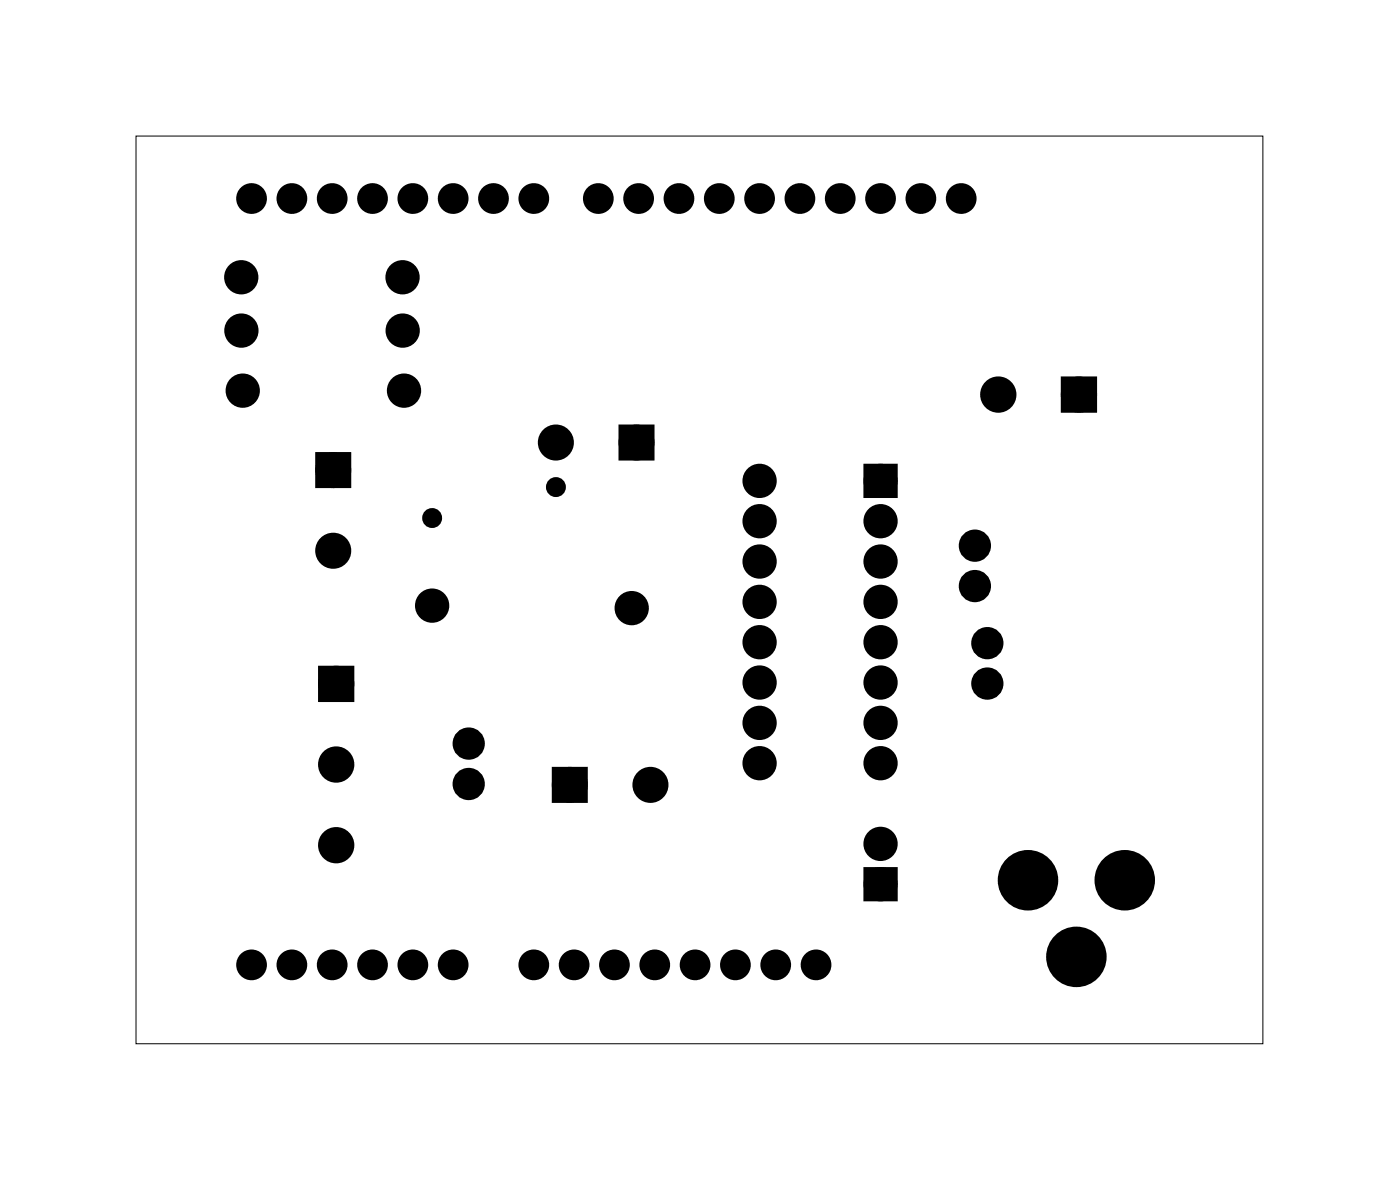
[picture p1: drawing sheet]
<svg xmlns="http://www.w3.org/2000/svg" width="88mm" height="74mm" viewBox="0 0 88 74" stroke-linecap="round" stroke-linejoin="round" font-family="sans-serif">
<path d="M8.6 8.6h71v57.1h-71z" fill="none" stroke="#000" stroke-width=".06"/>
<g fill="#000">
<circle cx="15.2" cy="17.5" r=".7"/>
<circle cx="15.8" cy="12.5" r=".66"/>
<circle cx="18.4" cy="12.5" r=".66"/>
<circle cx="20.9" cy="12.5" r=".66"/>
<circle cx="23.5" cy="12.5" r=".66"/>
<circle cx="25.4" cy="17.5" r=".7"/>
<circle cx="26" cy="12.5" r=".66"/>
<circle cx="28.5" cy="12.5" r=".66"/>
<circle cx="31.1" cy="12.5" r=".66"/>
<circle cx="33.6" cy="12.5" r=".66"/>
<circle cx="37.7" cy="12.5" r=".66"/>
<circle cx="40.2" cy="12.5" r=".66"/>
<circle cx="42.8" cy="12.5" r=".66"/>
<circle cx="45.3" cy="12.5" r=".66"/>
<circle cx="47.9" cy="12.5" r=".66"/>
<circle cx="50.4" cy="12.5" r=".66"/>
<circle cx="52.9" cy="12.5" r=".66"/>
<circle cx="55.5" cy="12.5" r=".66"/>
<circle cx="58" cy="12.5" r=".66"/>
<circle cx="60.6" cy="12.5" r=".66"/>
<circle cx="15.2" cy="20.8" r=".7"/>
<circle cx="15.3" cy="24.6" r=".7"/>
<circle cx="21" cy="29.6" r=".75"/>
<circle cx="21" cy="34.7" r=".75"/>
<circle cx="25.4" cy="20.8" r=".7"/>
<circle cx="25.5" cy="24.6" r=".7"/>
<circle cx="27.2" cy="38.1" r=".7"/>
<circle cx="27.2" cy="32.6" r=".35"/>
<circle cx="35" cy="27.9" r=".75"/>
<circle cx="35" cy="30.7" r=".35"/>
<circle cx="39.8" cy="38.3" r=".7"/>
<circle cx="40.1" cy="27.9" r=".75"/>
<circle cx="47.9" cy="37.9" r=".7"/>
<circle cx="47.9" cy="30.3" r=".7"/>
<circle cx="47.9" cy="32.8" r=".7"/>
<circle cx="47.9" cy="35.4" r=".7"/>
<circle cx="55.5" cy="37.9" r=".7"/>
<circle cx="55.5" cy="30.3" r=".7"/>
<circle cx="55.5" cy="32.8" r=".7"/>
<circle cx="55.5" cy="35.4" r=".7"/>
<circle cx="61.4" cy="34.4" r=".64"/>
<circle cx="61.4" cy="36.9" r=".64"/>
<circle cx="62.9" cy="24.8" r=".76"/>
<circle cx="68" cy="24.8" r=".76"/>
<circle cx="21.2" cy="53.2" r=".76"/>
<circle cx="21.2" cy="48.1" r=".76"/>
<circle cx="21.2" cy="43.1" r=".76"/>
<circle cx="29.5" cy="46.8" r=".64"/>
<circle cx="29.5" cy="49.4" r=".64"/>
<circle cx="35.9" cy="49.4" r=".75"/>
<circle cx="41" cy="49.4" r=".75"/>
<circle cx="47.9" cy="43" r=".7"/>
<circle cx="47.9" cy="40.4" r=".7"/>
<circle cx="47.9" cy="45.5" r=".7"/>
<circle cx="47.9" cy="48.1" r=".7"/>
<circle cx="55.5" cy="55.7" r=".7"/>
<circle cx="55.5" cy="53.1" r=".7"/>
<circle cx="55.5" cy="43" r=".7"/>
<circle cx="55.5" cy="40.4" r=".7"/>
<circle cx="55.5" cy="45.5" r=".7"/>
<circle cx="55.5" cy="48.1" r=".7"/>
<circle cx="62.2" cy="43" r=".64"/>
<circle cx="62.2" cy="40.5" r=".64"/>
<circle cx="64.8" cy="55.4" r="1.52"/>
<circle cx="70.9" cy="55.4" r="1.52"/>
<circle cx="15.8" cy="60.8" r=".66"/>
<circle cx="18.4" cy="60.8" r=".66"/>
<circle cx="20.9" cy="60.8" r=".66"/>
<circle cx="23.5" cy="60.8" r=".66"/>
<circle cx="26" cy="60.8" r=".66"/>
<circle cx="28.5" cy="60.8" r=".66"/>
<circle cx="33.6" cy="60.8" r=".66"/>
<circle cx="36.2" cy="60.8" r=".66"/>
<circle cx="38.7" cy="60.8" r=".66"/>
<circle cx="41.2" cy="60.8" r=".66"/>
<circle cx="43.8" cy="60.8" r=".66"/>
<circle cx="46.3" cy="60.8" r=".66"/>
<circle cx="48.9" cy="60.8" r=".66"/>
<circle cx="51.4" cy="60.8" r=".66"/>
<circle cx="67.8" cy="60.3" r="1.52"/>
</g>
<g fill="none" stroke="#000" stroke-width=".61" stroke-linecap="butt">
<circle cx="15.8" cy="12.5" r=".66"/>
<circle cx="18.4" cy="12.5" r=".66"/>
<circle cx="20.9" cy="12.5" r=".66"/>
<circle cx="23.5" cy="12.5" r=".66"/>
<circle cx="26" cy="12.5" r=".66"/>
<circle cx="28.5" cy="12.5" r=".66"/>
<circle cx="31.1" cy="12.5" r=".66"/>
<circle cx="33.6" cy="12.5" r=".66"/>
<circle cx="37.7" cy="12.5" r=".66"/>
<circle cx="40.2" cy="12.5" r=".66"/>
<circle cx="42.8" cy="12.5" r=".66"/>
<circle cx="45.3" cy="12.5" r=".66"/>
<circle cx="47.9" cy="12.5" r=".66"/>
<circle cx="50.4" cy="12.5" r=".66"/>
<circle cx="52.9" cy="12.5" r=".66"/>
<circle cx="55.5" cy="12.5" r=".66"/>
<circle cx="58" cy="12.5" r=".66"/>
<circle cx="60.6" cy="12.5" r=".66"/>
<circle cx="15.8" cy="60.8" r=".66"/>
<circle cx="18.4" cy="60.8" r=".66"/>
<circle cx="20.9" cy="60.8" r=".66"/>
<circle cx="23.5" cy="60.8" r=".66"/>
<circle cx="26" cy="60.8" r=".66"/>
<circle cx="28.5" cy="60.8" r=".66"/>
<circle cx="33.6" cy="60.8" r=".66"/>
<circle cx="36.2" cy="60.8" r=".66"/>
<circle cx="38.7" cy="60.8" r=".66"/>
<circle cx="41.2" cy="60.8" r=".66"/>
<circle cx="43.8" cy="60.8" r=".66"/>
<circle cx="46.3" cy="60.8" r=".66"/>
<circle cx="48.9" cy="60.8" r=".66"/>
<circle cx="51.4" cy="60.8" r=".66"/>
</g>
<path d="M20.2 28.8h1.5v1.6h-1.5zM39.3 27.1h1.6v1.5h-1.6zM54.8 29.6h1.4v1.4h-1.4zM67.2 24.1h1.5v1.5h-1.5zM20.4 42.3h1.5v1.5h-1.5zM35.1 48.7h1.5v1.5h-1.5zM54.8 55h1.4v1.4h-1.4z" fill="#000"/>
<g fill="none" stroke="#000" stroke-width=".76" stroke-linecap="butt">
<path d="M20.2 28.8h1.5v1.6h-1.5zM39.3 27.1h1.6v1.5h-1.6zM54.8 29.6h1.4v1.4h-1.4zM67.2 24.1h1.5v1.5h-1.5zM20.4 42.3h1.5v1.5h-1.5zM35.1 48.7h1.5v1.5h-1.5zM54.8 55h1.4v1.4h-1.4z"/>
<circle cx="15.2" cy="17.5" r=".7"/>
<circle cx="25.4" cy="17.5" r=".7"/>
<circle cx="15.2" cy="20.8" r=".7"/>
<circle cx="15.3" cy="24.6" r=".7"/>
<circle cx="21" cy="29.6" r=".75"/>
<circle cx="21" cy="34.7" r=".75"/>
<circle cx="25.4" cy="20.8" r=".7"/>
<circle cx="25.5" cy="24.6" r=".7"/>
<circle cx="27.2" cy="38.1" r=".7"/>
<circle cx="35" cy="27.9" r=".75"/>
<circle cx="39.8" cy="38.3" r=".7"/>
<circle cx="40.1" cy="27.9" r=".75"/>
<circle cx="47.9" cy="30.3" r=".7"/>
<circle cx="47.9" cy="37.9" r=".7"/>
<circle cx="47.9" cy="32.8" r=".7"/>
<circle cx="47.9" cy="35.4" r=".7"/>
<circle cx="55.5" cy="30.3" r=".7"/>
<circle cx="55.5" cy="32.8" r=".7"/>
<circle cx="55.5" cy="37.9" r=".7"/>
<circle cx="55.5" cy="35.4" r=".7"/>
<circle cx="61.4" cy="34.4" r=".64"/>
<circle cx="61.4" cy="36.9" r=".64"/>
<circle cx="62.9" cy="24.8" r=".76"/>
<circle cx="68" cy="24.8" r=".76"/>
<circle cx="21.2" cy="43.1" r=".76"/>
<circle cx="21.2" cy="53.2" r=".76"/>
<circle cx="21.2" cy="48.1" r=".76"/>
<circle cx="29.5" cy="46.8" r=".64"/>
<circle cx="29.5" cy="49.4" r=".64"/>
<circle cx="35.9" cy="49.4" r=".75"/>
<circle cx="41" cy="49.4" r=".75"/>
<circle cx="47.9" cy="43" r=".7"/>
<circle cx="47.9" cy="40.4" r=".7"/>
<circle cx="47.9" cy="48.1" r=".7"/>
<circle cx="47.9" cy="45.5" r=".7"/>
<circle cx="55.5" cy="55.7" r=".7"/>
<circle cx="55.5" cy="53.1" r=".7"/>
<circle cx="55.5" cy="43" r=".7"/>
<circle cx="55.5" cy="40.4" r=".7"/>
<circle cx="55.5" cy="45.5" r=".7"/>
<circle cx="55.5" cy="48.1" r=".7"/>
<circle cx="62.2" cy="40.5" r=".64"/>
<circle cx="62.2" cy="43" r=".64"/>
<circle cx="64.8" cy="55.4" r="1.52"/>
<circle cx="70.9" cy="55.4" r="1.52"/>
<circle cx="67.8" cy="60.3" r="1.52"/>
</g>
<g fill="none" stroke="#000" stroke-width=".55">
<circle cx="27.2" cy="32.6" r=".35"/>
<circle cx="35" cy="30.7" r=".35"/>
</g>
</svg>
